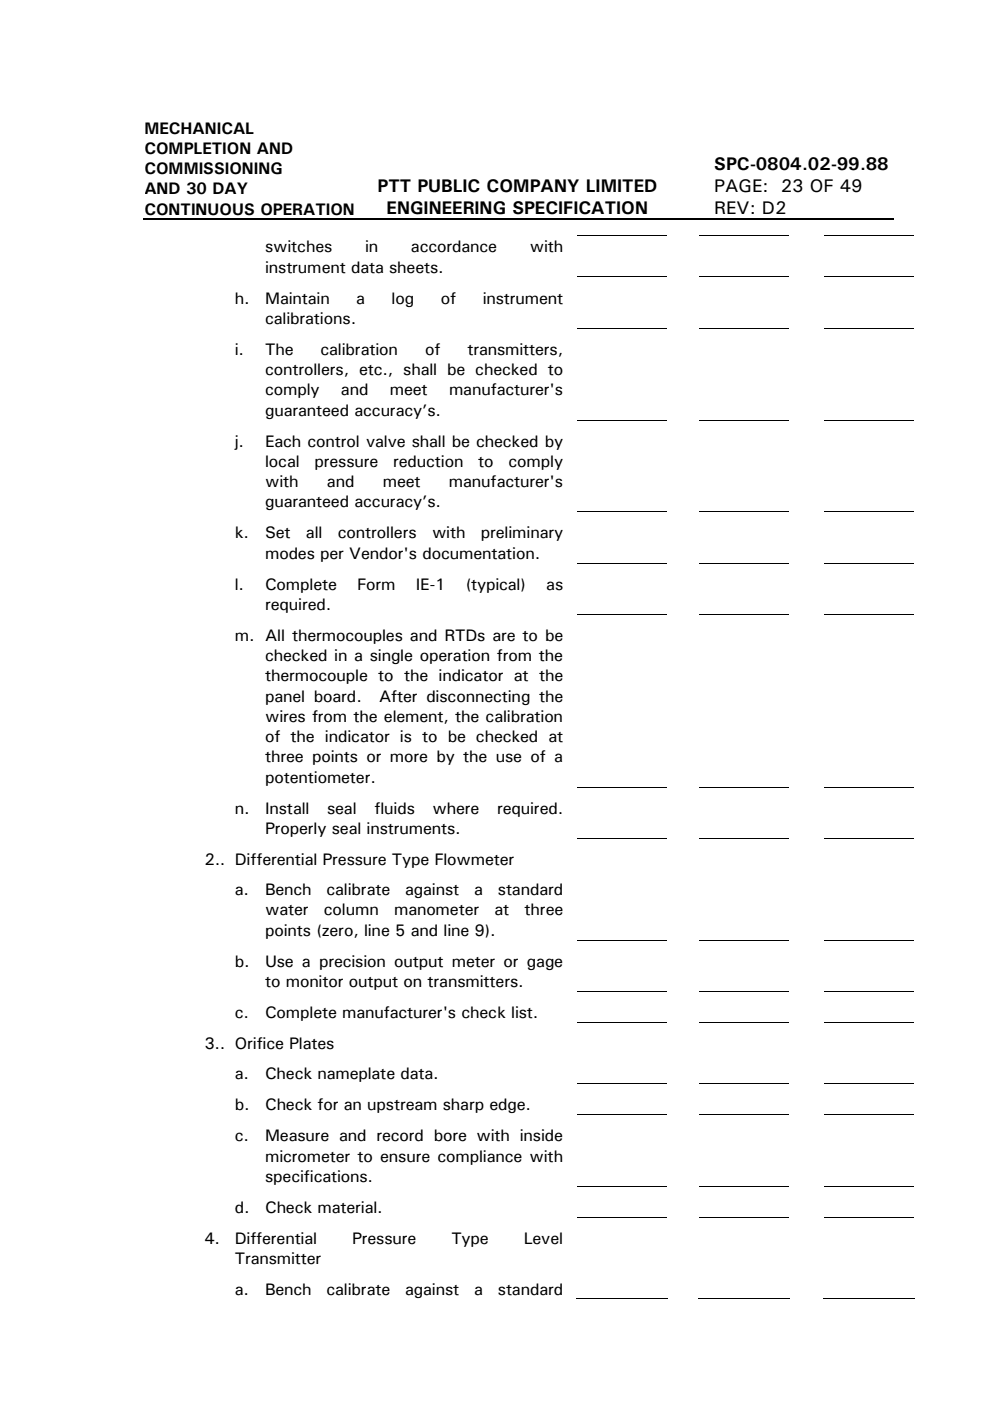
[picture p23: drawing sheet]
<svg xmlns="http://www.w3.org/2000/svg" width="210mm" height="297mm" viewBox="0 0 210 297" stroke-linecap="round" stroke-linejoin="round" font-family="sans-serif">
<defs><g id="words">
<g font-size="3.9">
<text x="80.1" y="40.7">PTT PUBLIC COMPANY LIMITED</text>
<text x="151.4" y="40.7">PAGE: 23 OF 49</text>
<text x="151.4" y="36">SPC-0804.02-99.88</text>
<text x="82" y="45.4">ENGINEERING SPECIFICATION</text>
<text x="151.4" y="45.4">REV: D2</text>
</g>
<g font-size="3.5">
<text x="30.6" y="28.4">MECHANICAL</text>
<text x="30.6" y="32.7">COMPLETION AND</text>
<text x="30.6" y="36.9">COMMISSIONING</text>
<text x="30.6" y="41.2">AND 30 DAY</text>
<text x="30.6" y="45.5">CONTINUOUS OPERATION</text>
<text x="56.2" y="53.5">switches</text>
<text x="77.4" y="53.5">in</text>
<text x="87.1" y="53.5">accordance</text>
<text x="112.3" y="53.5">with</text>
<text x="56.2" y="57.8">instrument data sheets.</text>
<text x="49.8" y="64.4">h.</text>
<text x="56.2" y="64.4">Maintain</text>
<text x="75.5" y="64.4">a</text>
<text x="83" y="64.4">log</text>
<text x="93.4" y="64.4">of</text>
<text x="102.3" y="64.4">instrument</text>
<text x="56.2" y="68.7">calibrations.</text>
<text x="49.8" y="75.2">i.</text>
<text x="56.2" y="75.2">The</text>
<text x="67.9" y="75.2">calibration</text>
<text x="90.1" y="75.2">of</text>
<text x="99.1" y="75.2">transmitters,</text>
<text x="56.2" y="79.5">controllers, etc., shall be checked to</text>
<text x="56.2" y="83.8">comply</text>
<text x="72.3" y="83.8">and</text>
<text x="82.7" y="83.8">meet</text>
<text x="95.2" y="83.8">manufacturer's</text>
<text x="56.2" y="88.1">guaranteed accuracy’s.</text>
<text x="49.8" y="94.7">j.</text>
<text x="56.2" y="94.7">Each control valve shall be checked by</text>
<text x="56.2" y="99">local</text>
<text x="66.7" y="99">pressure</text>
<text x="83.4" y="99">reduction</text>
<text x="101.4" y="99">to</text>
<text x="107.8" y="99">comply</text>
<text x="56.2" y="103.3">with</text>
<text x="56.2" y="107.6">guaranteed accuracy’s.</text>
<text x="69.3" y="103.3">and</text>
<text x="81.2" y="103.3">meet</text>
<text x="95.2" y="103.3">manufacturer's</text>
<text x="49.8" y="114.2">k.</text>
<text x="56.2" y="118.4">modes per Vendor's documentation.</text>
<text x="56.2" y="114.2">Set</text>
<text x="64.9" y="114.2">all</text>
<text x="71.6" y="114.2">controllers</text>
<text x="91.6" y="114.2">with</text>
<text x="102" y="114.2">preliminary</text>
<text x="49.8" y="125">l.</text>
<text x="56.2" y="125">Complete</text>
<text x="75.7" y="125">Form</text>
<text x="88.2" y="125">IE-1</text>
<text x="98.7" y="125">(typical)</text>
<text x="115.8" y="125">as</text>
<text x="56.2" y="129.3">required.</text>
<text x="49.8" y="135.9">m. All thermocouples and RTDs are to be</text>
<text x="56.2" y="140.2">checked in a single operation from the</text>
<text x="56.2" y="144.5">thermocouple to the indicator at the</text>
<text x="56.2" y="148.8">panel board.</text>
<text x="80.4" y="148.8">After disconnecting the</text>
<text x="56.2" y="153.1">wires from the element, the calibration</text>
<text x="56.2" y="157.4">of the indicator is to be checked at</text>
<text x="56.2" y="161.7">three points or more by the use of a</text>
<text x="56.2" y="165.9">potentiometer.</text>
<text x="49.8" y="172.5">n.</text>
<text x="56.2" y="172.5">Install</text>
<text x="69.4" y="172.5">seal</text>
<text x="79.4" y="172.5">fluids</text>
<text x="91.7" y="172.5">where</text>
<text x="105.4" y="172.5">required.</text>
<text x="56.2" y="176.8">Properly seal instruments.</text>
<text x="43.3" y="183.4">2.. Differential Pressure Type Flowmeter</text>
<text x="49.8" y="189.8">a.</text>
<text x="56.2" y="189.8">Bench</text>
<text x="69.2" y="189.8">calibrate</text>
<text x="85.9" y="189.8">against</text>
<text x="100.6" y="189.8">a</text>
<text x="105.6" y="189.8">standard</text>
<text x="56.2" y="194.1">water</text>
<text x="68.7" y="194.1">column</text>
<text x="83.6" y="194.1">manometer</text>
<text x="104.8" y="194.1">at</text>
<text x="111.2" y="194.1">three</text>
<text x="56.2" y="198.4">points (zero, line 5 and line 9).</text>
<text x="49.8" y="205">b.</text>
<text x="56.2" y="209.3">to monitor output on transmitters.</text>
<text x="56.2" y="205">Use a precision output meter or gage</text>
<text x="49.8" y="215.9">c.</text>
<text x="56.2" y="215.9">Complete manufacturer's check list.</text>
<text x="43.3" y="222.4">3.. Orifice Plates</text>
<text x="49.8" y="228.9">a.</text>
<text x="56.2" y="228.9">Check nameplate data.</text>
<text x="49.8" y="235.4">b.</text>
<text x="56.2" y="235.4">Check for an upstream sharp edge.</text>
<text x="49.8" y="242">c.</text>
<text x="56.2" y="242">Measure and record bore with inside</text>
<text x="56.2" y="246.3">micrometer to ensure compliance with</text>
<text x="56.2" y="250.6">specifications.</text>
<text x="49.8" y="257.2">d.</text>
<text x="56.2" y="257.2">Check material.</text>
<text x="43.3" y="263.8">4.</text>
<text x="49.8" y="263.8">Differential</text>
<text x="74.7" y="263.8">Pressure</text>
<text x="95.7" y="263.8">Type</text>
<text x="111.1" y="263.8">Level</text>
<text x="49.8" y="268.1">Transmitter</text>
<text x="49.8" y="274.5">a.</text>
<text x="56.2" y="274.5">Bench</text>
<text x="69.2" y="274.5">calibrate</text>
<text x="85.9" y="274.5">against</text>
<text x="100.6" y="274.5">a</text>
<text x="105.6" y="274.5">standard</text>
</g>
</g></defs>
<path d="M30.4 46.5h45.3" fill="none" stroke="#000" stroke-width=".25"/>
<path d="M75.7 18.1h.3v28.3h-.3z" fill="#fff"/>
<path d="M75.7 46.5h67.7" fill="none" stroke="#000" stroke-width=".25"/>
<path d="M143.4 18.1h.3v28.3h-.3z" fill="#fff"/>
<path d="M143.4 46.5h45.8" fill="none" stroke="#000" stroke-width=".25"/>
<path d="M189.2 18.1h.2v28.5h-.2z" fill="#fff"/>
<path d="M189.2 46.4h.2v.2h-.2z" fill="#000"/>
<g fill="none" stroke="#000" stroke-width=".21">
<path d="M122.4 50h19.1M122.4 58.7h19.1M148.2 50h19M148.2 58.7h19M174.8 50h19.1M174.8 58.7h19.1M122.4 69.6h19.1M148.2 69.6h19M174.8 69.6h19.1M122.4 89h19.1M148.2 89h19M174.8 89h19.1"/>
<path d="M122.4 108.5h19.1M122.4 119.4h19.1M148.2 108.5h19M148.2 119.4h19M174.8 108.5h19.1M174.8 119.4h19.1M122.4 130.3h19.1M148.2 130.3h19M174.8 130.3h19.1M122.4 166.9h19.1M122.4 177.8h19.1M148.2 166.9h19"/>
<path d="M148.2 177.8h19M174.8 166.9h19.1M174.8 177.8h19.1M122.4 199.3h19.1M148.2 199.3h19M174.8 199.3h19.1M122.4 210.2h19.1M122.4 216.8h19.1M148.2 210.2h19M148.2 216.8h19M174.8 210.2h19.1M174.8 216.8h19.1"/>
<path d="M122.4 229.8h19.1M122.4 236.3h19.1M148.2 229.8h19M148.2 236.3h19M174.8 229.8h19.1M174.8 236.3h19.1M122.4 251.5h19.1M122.4 258.1h19.1M148.2 251.5h19M148.2 258.1h19M174.8 251.5h19.1M174.8 258.1h19.1"/>
<path d="M122.3 275.4h19.3M148.1 275.4h19.3M174.7 275.4h19.3"/>
</g>
<use href="#words"/>
</svg>
